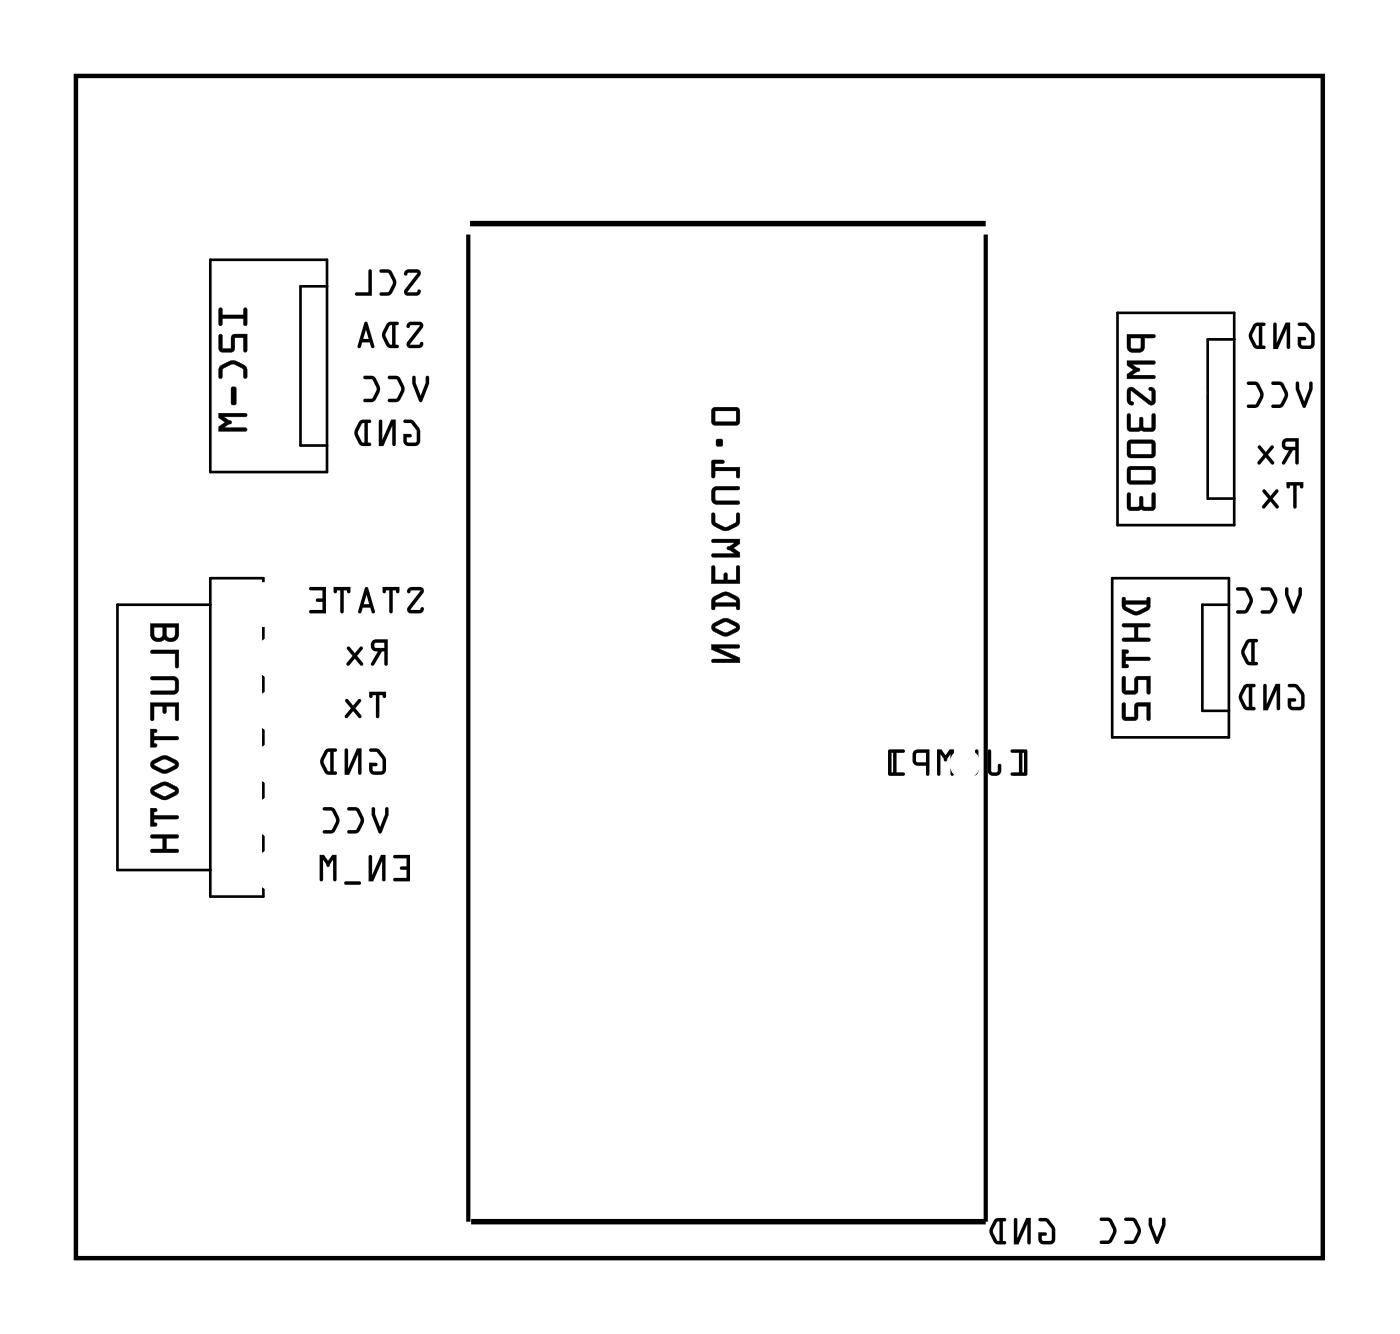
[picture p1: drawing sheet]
<svg xmlns="http://www.w3.org/2000/svg" width="67mm" height="64mm" viewBox="0 0 67 64" stroke-linecap="round" stroke-linejoin="round" font-family="sans-serif">
<path d="M3.6 3.6h59.7v56.6h-59.7z" fill="none" stroke="#000" stroke-width=".2"/>
<g fill="#000">
<path d="M10.5 14.8v.8l.1-.1v-.2h1.1v.2h.1v-.8l-.1 .1v.3h-1.1v-.3zM10.5 16v.7l.1 .1h.6v-.6h.5v.6h.1v-.8h-.7v.7h-.5v-.7zM10.6 17.5l-.1 .2v.4h.1l.1-.4 .5-.3 .4 .3 .1 .4h.1v-.1a.6 .6 0 0 0-.6-.7h-.2zM11.1 18.5v.8l.1 .1 .1-.1v-.7v-.1zM10.5 19.8v.2l.3 .2-.3 .2v.2h1.3l-.1-.1h-1l.3-.2a.1 .1 0 0 0 .1-.1 .1 .1 0 0 0-.1-.1l-.3-.1h1l.1-.2z"/>
<path d="M10.5 14.7v.8a.1 .1 0 0 0 .1 .1 .1 .1 0 0 0 .1-.1l-.1-.2h1.1l-.1 .2a.1 .1 0 0 0 .1 .1 .1 .1 0 0 0 .1-.1v-.7a.1 .1 0 0 0-.1-.1 .1 .1 0 0 0-.1 .1l.1 .3h-1.1v-.3zM10.5 14.8h.1v.3h1.1v-.3l.1-.1v.8h-.1v-.3h-1.1v.3l-.1 .1zM10.5 16v.7l.1 .2 .6-.1v-.6h.5l-.1 .6a.1 .1 0 0 0 .1 .1 .1 .1 0 0 0 .1-.1v-.8h-.7v.7h-.5v-.7zM10.5 16h.1v.7h.5v-.7h.7v.8h-.1v-.6h-.5v.6h-.6l-.1-.1zM10.6 17.5l-.1 .5a.1 .1 0 0 0 .1 .1 .1 .1 0 0 0 .1-.1v-.3l.5-.3 .4 .3v.3a.1 .1 0 0 0 .1 .1 .1 .1 0 0 0 .1-.1v-.4l-.5-.3h-.2zM10.6 17.5l.4-.2a.83 .83 0 0 1 .8 .3v.4l-.1 .1v-.4l-.4-.3h-.3l-.3 .3-.1 .4h-.1v-.4zM11.1 18.5v.8l.1 .1 .1-.1v-.7v-.1zM11.1 18.5l.2 .1v.7l-.1 .1-.1-.1zM10.5 19.8v.2l.3 .2-.3 .2v.3h1.2a.1 .1 0 0 0 .1-.1 .1 .1 0 0 0-.1-.1h-1l.3-.2a.1 .1 0 0 0 .1-.1 .1 .1 0 0 0-.1-.1l-.3-.2 1 .1a.1 .1 0 0 0 .1-.1 .1 .1 0 0 0-.1-.1zM10.5 19.8h1.3v.1h-.1h-1l.4 .3-.4 .3h1l.1 .1h-1.3v-.2l.3-.2-.3-.2z"/>
<path d="M19.4 13v.2l.2-.1h.4l-.6 .8v.1l.1 .2 .5-.1 .1-.1v-.1l-.2 .1h-.4l.6-.8v-.2l-.1-.1zM19.4 13l.6-.1 .1 .1v.2l-.6 .8h.4l.2-.1v.1l-.1 .1-.5 .1-.1-.2v-.1l.6-.8h-.4l-.2 .1zM18.2 12.9v.1l.4 .1 .2 .4-.2 .5h-.4v.1l.1 .1a.58 .58 0 0 0 .7-.7l-.3-.6zM18.2 12.9h.5l.3 .5-.1 .4-.3 .3h-.4v-.1h.4l.2-.5-.2-.4-.4-.1zM17.7 12.9l-.1 1.1h-.6v.1l.8 .1v-1.2zM17.7 12.9l.1 .1v1.2h-.8v-.2h.6z"/>
<path d="M19.4 13v.2l.2-.1h.4l-.6 .8v.1l.1 .2 .5-.1 .1-.1v-.1l-.2 .1h-.4l.6-.8v-.2l-.1-.1zM18.2 12.9v.1l.4 .1 .2 .4-.2 .5h-.4v.1l.1 .1a.58 .58 0 0 0 .7-.7l-.3-.6zM17.7 12.9l-.1 1.1h-.6v.1l.8 .1v-1.2z"/>
<path d="M19.5 15.5v.2l.2-.1h.4l-.6 .8v.1l.1 .2 .5-.1 .2-.1-.1-.1-.2 .1h-.4l.6-.8 .1-.2-.2-.1zM19.5 15.5l.6-.1 .2 .1-.1 .2-.6 .8h.4l.2-.1 .1 .1-.2 .1-.5 .1-.1-.1v-.2l.6-.8h-.4l-.2 .1zM18.5 15.5l-.2 .4v.3l.3 .4 .4 .1 .1-.2h-.2v-.9l.2-.1-.4-.1zM18.5 15.5l.2-.1h.4v.1l-.2 .1v.9h.2l-.1 .2-.4-.1-.3-.4v-.3zM18.7 15.6h.1v.9h-.2l-.1-.5zM18.7 15.6l-.2 .4 .1 .5h.2v-.9zM17.5 15.4l-.4 1.2h.1l.1-.2h.4l.1 .2 .1 .1v-.1l-.3-1.1zM17.5 15.4l.1 .1 .3 1.1v.1l-.1-.1-.1-.2h-.4l-.1 .2h-.1zM17.5 15.8l.2 .4h-.3zM17.5 15.8l-.1 .4h.3z"/>
<path d="M19.5 15.5v.2l.2-.1h.4l-.6 .8v.2l.1 .1 .5-.1 .2-.1-.1-.1-.2 .1h-.4l.6-.8 .1-.2-.2-.1zM18.5 15.5a.75 .75 0 0 0 0 1.1l.5 .1 .1-.1-.2-.1v-.9l.2-.1-.4-.1zM18.7 15.6h.1v.9h-.2l-.1-.5zM17.5 15.4l-.4 1.2h.1l.1-.2h.4l.1 .2 .1 .1v-.1l-.3-1.1zM17.5 15.8l.2 .4h-.3z"/>
<path d="M19.8 18l-.1 .4 .4 .8h.1l.3-.8v-.4h-.1v.3l-.3 .6-.2-.6v-.3zM19.8 18h.1v.3l.2 .6 .3-.6v-.3h.1v.4l-.3 .8h-.1l-.4-.8zM18.6 18v.1l.4 .1 .2 .4-.2 .5h-.4v.1a.58 .58 0 0 0 .8-.6l-.3-.6zM18.6 18h.5l.3 .5-.1 .4-.3 .3h-.4v-.1h.4l.2-.5-.2-.4-.4-.1zM17.4 18v.1l.4 .1 .2 .4-.2 .5h-.4v.1h.1a.58 .58 0 0 0 .7-.6l-.3-.6zM17.4 18h.5l.3 .5-.1 .4-.3 .3h-.4v-.1h.4l.2-.5-.2-.4-.4-.1z"/>
<path d="M19.8 18l-.1 .4 .4 .8h.1l.3-.8v-.4h-.1v.3l-.3 .6-.2-.6v-.3zM18.6 18v.1l.4 .1 .2 .4-.2 .5h-.4v.1v.1a.58 .58 0 0 0 .8-.7l-.3-.6zM17.4 18v.1l.4 .1 .2 .4-.2 .5h-.4v.1l.1 .1a.58 .58 0 0 0 .7-.7l-.3-.6z"/>
<path d="M54 16v.7l.2 .2 .5-.1 .1-.6h.4l.1-.1-.1-.1zM54.1 16.2h.5v.5h-.4zM54 17.3v.2l.3 .2-.3 .2v.2h1.3l-.1-.1h-1l.2-.2a.11 .11 0 0 0 .2-.1 .11 .11 0 0 0-.2-.1l-.2-.2h1l.1-.1zM54 18.6v.6l.1 .2 .2-.1-.2-.1 .1-.5 .9 .7 .2-.1v-.5l-.1-.3-.2 .1 .1 .1v.5l-.8-.6zM54 19.8v.7l.1 .1h.5l.5 .1 .2-.2v-.7l-.2 .1v.6h-.3l-.1-.5h-.1l-.1 .5h-.4v-.7zM54 21.1v.6l.1 .2h1l.2-.1v-.6l-.1-.1zM54.1 21.2h1v.5h-1zM54 22.4v.6l.1 .2h1l.2-.1v-.6l-.1-.2zM54.1 22.5h1v.5h-1zM54 23.6v.7l.1 .1h.5h.5l.2-.1v-.7l-.2 .1v.6l-.3-.1-.1-.4-.1-.1v.1l-.1 .4-.4 .1v-.7z"/>
<path d="M53.9 16l.1 .7 .2 .2 .5-.1 .1-.6h.4a.1 .1 0 0 0 .1-.1 .1 .1 0 0 0-.1-.1zM54 16h1.2l.1 .1-.1 .1h-.4l-.1 .6-.5 .1-.2-.2zM54.1 16.2h.5v.5h-.4zM54.1 16.2l.1 .5h.4v-.5zM53.9 17.3v.2l.4 .2-.4 .2v.2h1.3a.1 .1 0 0 0 .1-.1 .1 .1 0 0 0-.1-.1l-1 .1 .2-.2a.11 .11 0 0 0 .2-.1 .11 .11 0 0 0-.2-.1l-.2-.2 1 .1a.1 .1 0 0 0 .1-.1 .1 .1 0 0 0-.1-.1zM54 17.3h1.3v.1h-.1h-1l.4 .3-.4 .3h1l.1 .1h-1.3v-.2l.3-.2-.3-.2zM54 18.6v.7l.2 .1a.13 .13 0 0 0 .1-.1 .13 .13 0 0 0-.2-.1l.1-.5 .8 .7 .3-.1v-.6l-.2-.2a.13 .13 0 0 0-.1 .2 .13 .13 0 0 0 .1 .1v.4l-.8-.6zM54 18.6h.3l.8 .6 .1-.4-.2-.2h.2l.1 .1v.5a.19 .19 0 0 1-.1 .2 .19 .19 0 0 1-.2-.1l-.8-.6-.1 .5 .2 .1h-.3v-.1zM54 19.8l-.1 .7 .2 .2 .5-.1 .6 .1 .1-.2v-.6a.1 .1 0 0 0-.1-.1 .1 .1 0 0 0-.1 .1v.6l-.3-.1-.1-.4a.1 .1 0 0 0-.1 0 .1 .1 0 0 0-.1 0v.5h-.4v-.7zM54 19.8h.1v.7h.4l.1-.5h.1v.5h.5v-.6l.1-.1v.7l-.2 .2-.5-.1h-.5l-.1-.1zM54 21.1l-.1 .6 .2 .2h1l.2-.1v-.6l-.1-.1zM54 21.1h1.2l.1 .1v.6l-.2 .1h-1l-.1-.2zM54.1 21.2h1v.5h-1zM54.1 21.2v.6h1.1v-.6zM54 22.4l-.1 .6 .2 .2h1l.2-.1v-.6l-.1-.2zM54 22.4l1.2-.1 .1 .2v.6l-.2 .1h-1l-.1-.2zM54.1 22.5h1v.5h-1zM54.1 22.5v.5h1.1v-.5zM54 23.6l-.1 .7 .2 .2 .5-.1h.6l.1-.1v-.6a.1 .1 0 0 0-.1-.1 .1 .1 0 0 0-.1 .1v.6l-.3-.1-.1-.4a.1 .1 0 0 0-.1-.1 .1 .1 0 0 0-.1 .1v.4l-.4 .1v-.7zM54 23.6h.1v.7l.4-.1 .1-.4h.1v.4l.5 .1v-.6l.1-.1v.7l-.2 .1h-.5h-.5l-.1-.1z"/>
<path d="M62.1 18.3l-.1 .3 .4 .9h.1l.3-.9v-.3h-.1v.3l-.3 .6-.2-.6v-.3zM62.1 18.3h.1v.3l.2 .6 .3-.6v-.3h.1v.3l-.3 .9h-.1l-.4-.9zM60.9 18.3v.1h.4l.2 .5-.2 .5h-.4v.1a.58 .58 0 0 0 .8-.6l-.3-.6zM60.9 18.3h.5l.3 .5-.1 .4-.3 .3h-.4v-.1h.4l.2-.5-.2-.5h-.4zM59.7 18.3v.1h.4l.2 .5-.2 .5h-.4v.1h.1a.58 .58 0 0 0 .7-.6l-.3-.6zM59.7 18.3h.5l.3 .5-.1 .4-.3 .3h-.4v-.1h.4l.2-.5-.2-.5h-.4z"/>
<path d="M62.1 18.3l-.1 .3 .4 .9h.1l.3-.9v-.3h-.1v.3l-.3 .6-.2-.6v-.3zM60.9 18.3v.1h.4l.2 .5-.2 .5h-.4v.1a.58 .58 0 0 0 .8-.6l-.3-.6zM59.7 18.3v.1h.4l.2 .5-.2 .5h-.4v.1h.1a.58 .58 0 0 0 .7-.6l-.3-.6z"/>
<path d="M62.2 15.5v.1h.3l.3 .4v.5h-.1h-.4v-.2h.2v-.1l-.4-.1 .1 .5 .6 .1 .1-.2a.87 .87 0 0 0-.3-1l-.1-.1zM62.2 15.5h.4l.3 .4v.6l-.1 .2h-.5l-.2-.1v-.5l.4 .1v.1h-.2v.2h.4h.1l-.1-.6-.2-.3h-.3zM61 15.5v1.2h.2l.4-1v.9l.1 .1 .1-1.3h-.2l-.5 1v-.9zM61 15.5h.1v.9l.5-1h.2l-.1 1.3-.1-.1v-.9l-.4 1h-.2zM60 15.5l-.2 .5v.2l.3 .5h.4l.1-.1-.2-.1v-.9h.2v-.1l-.4-.1zM60 15.5l.2-.1 .4 .1v.1h-.2v.9l.2 .1-.1 .1h-.4l-.3-.5v-.2zM60.2 15.6h.1v.9h-.2l-.2-.4zM60.2 15.6l-.2 .5 .1 .4h.2v-.9z"/>
<path d="M62.2 15.5v.1h.3l.3 .4v.5h-.1h-.4v-.2h.2v-.1l-.4-.1 .1 .5 .6 .1 .1-.2a.77 .77 0 0 0-.7-1.1zM61 15.5v1.2h.2l.4-1v.9l.1 .1 .1-1.3h-.2l-.5 1v-.9zM60 15.5a.75 .75 0 0 0 0 1.1l.5 .1 .1-.1-.2-.1v-.9h.2v-.1l-.4-.1zM60.2 15.6h.1v.9h-.2l-.1-.4z"/>
<path d="M3.6 3.6v56.6h59.7v-56.6zM3.6 3.6h59.7v56.6h-59.7z"/>
<path d="M7.2 29.8v.6a.39 .39 0 0 0 .3 .3 .39 .39 0 0 0 .4-.1l.3 .1a.36 .36 0 0 0 .4-.3v-.6zM8 30h.4v.4a.21 .21 0 0 1-.2 .1 .21 .21 0 0 1-.2-.1zM7.4 30h.4v.4a.21 .21 0 0 1-.2 .1 .21 .21 0 0 1-.2-.1zM7.2 31.1l.1 .2h1.1v.6h.2v-.8zM7.2 32.4l.1 .1h1l.1 .1-.1 .5h-1l-.1 .1h.1h1l.2-.1v-.6l-.1-.1zM7.2 33.6l.1 .9 .1-.1v-.6h.4v.3l.1 .1 .1-.1v-.3h.4v.6h.2v-.8zM7.2 34.9v.9l.3-.1v-.1h-.1v-.2h1.2l-.1-.2h-1.1v-.1l.1-.1zM7.3 36.4l-.1 .2 .1 .2 .5 .2 .6-.2a.23 .23 0 0 0 0-.4l-.5-.2zM7.4 36.6l.5-.3 .5 .3-.5 .3zM7.3 37.7l-.1 .2 .1 .1 .5 .3 .6-.2a.23 .23 0 0 0 0-.4l-.5-.3zM7.4 37.8l.5-.2 .5 .3-.5 .2zM7.2 38.7v.9l.3-.1v-.1h-.1v-.2h1.2l-.1-.2h-1.1v-.1l.1-.1v-.1zM7.2 40l.1 .1h.5v.5h-.5v.2h1.3l-.1-.2h-.5v-.5h.5v-.1z"/>
<path d="M7.2 29.8v.6a.4 .4 0 0 0 .3 .3 .4 .4 0 0 0 .4-.1l.3 .1a.37 .37 0 0 0 .4-.3v-.6zM7.2 29.8h1.4v.6a.39 .39 0 0 1-.3 .3 .39 .39 0 0 1-.4-.1 .39 .39 0 0 1-.4 .1 .39 .39 0 0 1-.3-.3zM8 30h.4v.4a.2 .2 0 0 1-.2 .1 .2 .2 0 0 1-.2-.1zM8 30v.4a.22 .22 0 0 0 .2 .2 .22 .22 0 0 0 .2-.2v-.4zM7.4 30h.4v.4a.2 .2 0 0 1-.2 .1 .2 .2 0 0 1-.2-.1zM7.4 30v.4a.22 .22 0 0 0 .2 .2 .22 .22 0 0 0 .2-.2v-.4zM7.2 31.1l.1 .2h1.1v.6a.1 .1 0 0 0 .1 .1 .1 .1 0 0 0 .1-.1v-.8zM7.2 31.1h1.4l-.1 .8h-.1v-.6h-1.1zM7.2 32.4v.2h1.1h.1l-.1 .5h-1a.1 .1 0 0 0-.1 .1 .1 .1 0 0 0 .1 .1l1.1-.1 .1-.1 .1-.5-.1-.2h-.2zM7.2 32.4h1.2l.1 .1v.6l-.2 .1h-1l-.1-.1h.1h1l.1-.5-.1-.1h-1zM7.2 33.6v.8a.1 .1 0 0 0 .1 .1 .1 .1 0 0 0 .1-.1v-.6h.4v.3a.1 .1 0 0 0 .1 .1 .1 .1 0 0 0 .1-.1v-.3h.4v.6a.1 .1 0 0 0 .1 .1 .1 .1 0 0 0 .1-.1v-.8zM7.2 33.6h1.4l-.1 .8h-.1v-.6h-.4v.3h-.1h-.1v-.3h-.4v.6l-.1 .1zM7.2 34.9v.9h.2a.11 .11 0 0 0 .1-.2 .1 .1 0 0 0-.1 0v-.2h1.1a.1 .1 0 0 0 .1-.1 .1 .1 0 0 0-.1-.1h-1.1v-.1a.11 .11 0 0 0 .1-.1 .11 .11 0 0 0 0-.1zM7.2 34.9l.3 .1-.1 .1v.2h1.1v.1h-1.1v.2l.1 .1-.3 .1zM7.3 36.4l-.1 .2 .1 .2 .5 .2 .6-.2a.24 .24 0 0 0 0-.4l-.5-.2zM7.3 36.4l.6-.2 .5 .2a.24 .24 0 0 1 0 .4l-.5 .2-.6-.2a.23 .23 0 0 1 0-.4zM7.4 36.6l.5-.3 .5 .3-.5 .2zM7.4 36.6l.5 .3 .5-.3-.5-.3zM7.3 37.7l-.1 .2 .1 .1 .5 .3 .6-.2a.25 .25 0 0 0 0-.5l-.5-.2zM7.3 37.7l.6-.3 .5 .3a.24 .24 0 0 1 0 .4l-.5 .2-.6-.2a.23 .23 0 0 1 0-.4zM7.4 37.8l.5-.2 .5 .3-.5 .2zM7.4 37.8l.5 .3 .5-.2-.5-.3zM7.2 38.7v.9h.2a.11 .11 0 0 0 .1-.2 .1 .1 0 0 0-.1 0v-.2h1.1a.1 .1 0 0 0 .1-.1 .1 .1 0 0 0-.1-.1h-1.1v-.1a.11 .11 0 0 0 .1-.1 .11 .11 0 0 0 0-.1zM7.2 38.7h.3l-.1 .2v.1h1.1v.1l-1.1 .1v.2l.1 .1-.3 .1zM7.2 40v.1h.6v.5h-.5a.1 .1 0 0 0-.1 .1 .1 .1 0 0 0 .1 .1h1.2a.1 .1 0 0 0 .1-.1 .1 .1 0 0 0-.1-.1h-.5v-.5h.5a.1 .1 0 0 0 .1-.1 .1 .1 0 0 0-.1-.1zM7.2 40h1.3v.1h-.5v.5l.5 .1v.1h-1.2v-.1l.5-.1v-.5h-.5z"/>
<path d="M17.7 35.8v.2h.4l.2 .4v.4l-.1 .1h-.4v-.2h.2l.1-.2h-.4v.5l.6 .1 .2-.3a.87 .87 0 0 0-.3-.9l-.2-.1zM17.7 35.8h.4l.4 .5v.5l-.2 .3h-.5l-.1-.2v-.4l.4 .1-.1 .1h-.2l.1 .2h.3l.1-.1v-.5l-.3-.3h-.3zM16.5 35.8v1.3h.2l.4-1v.9l.2 .1v-1.3h-.2l-.4 1v-.9zM16.5 35.8l.2 .1v.9l.4-1h.2v1.3l-.2-.1v-.9l-.4 1h-.2zM15.6 35.9l-.3 .5 .1 .2 .2 .4 .5 .1v-.2h-.1v-.9h.1v-.1l-.3-.1zM15.6 35.9l.2-.1 .3 .1v.1h-.1v.9h.1v.2l-.5-.1-.2-.4-.1-.2zM15.7 36h.1v.9h-.1l-.2-.4zM15.7 36l-.2 .5 .2 .4h.1v-.9z"/>
<path d="M17.7 35.8v.2h.4l.2 .4v.4l-.1 .1h-.4v-.2h.2l.1-.2h-.4v.5l.6 .1 .2-.3a.77 .77 0 0 0-.7-1zM16.5 35.8v1.3h.2l.4-1v.9l.2 .1v-1.3h-.2l-.4 1v-.9zM15.6 35.9a.75 .75 0 0 0 0 1.1l.5 .1v-.1l-.1-.1v-.9h.1v-.1l-.3-.1zM15.7 36h.1v.9h-.1l-.2-.4z"/>
<path d="M17.7 33.1v.3l.1-.1h.2v1l.1 .1 .1-1.1h.1l.1 .1 .1-.3zM17.7 33.1h.8l-.1 .3-.1-.1h-.1l-.1 1.1-.1-.1v-1h-.2l-.1 .1zM16.5 33.5v.1l.3 .3-.3 .3v.2l.1-.1 .3-.3 .3 .3 .1 .1v-.2l-.3-.3 .3-.3v-.1h-.2l-.2 .3-.2-.3zM16.5 33.5h.2l.2 .3 .2-.3h.2v.1l-.3 .3 .3 .3v.2l-.1-.1-.3-.3-.3 .3-.1 .1v-.2l.3-.3-.3-.3z"/>
<path d="M17.7 33.1v.3l.1-.1h.2v1l.1 .1 .1-1.1h.1l.1 .1 .1-.3zM16.5 33.5v.1l.3 .3-.3 .3v.2l.1-.1 .3-.3 .3 .3 .1 .1v-.2l-.3-.3 .3-.3v-.1h-.2l-.2 .3-.2-.3z"/>
<path d="M17.8 30.7a.3 .3 0 0 0 0 .3 .3 .3 0 0 0 .3 .2l-.3 .6h.1l.4-.6h.1v.6l.1 .1 .1-1.3zM17.8 30.7l.8-.1-.1 1.3-.1-.1v-.6h-.1l-.4 .7-.1-.1 .3-.6a.3 .3 0 0 1-.3-.2 .3 .3 0 0 1 0-.3zM17.9 30.8h.5v.2h-.4zM17.9 30.8l.1 .2h.4v-.2zM16.6 31v.1l.3 .3-.3 .3v.1h.1l.3-.3 .2 .3h.2v-.1l-.3-.3 .3-.3v-.1h-.2l-.2 .3-.3-.3zM16.6 31h.1l.3 .3 .2-.3h.2v.1l-.3 .3 .3 .3v.1h-.2l-.2-.3-.3 .3h-.1v-.1l.3-.3-.3-.3z"/>
<path d="M17.8 30.7a.3 .3 0 0 0 0 .3 .3 .3 0 0 0 .3 .2l-.3 .6 .1 .1 .4-.7h.1v.6l.1 .1 .1-1.3zM17.9 30.8h.5v.2h-.4zM16.6 31v.1l.3 .3-.3 .3v.1h.1l.3-.3 .2 .3h.2v-.1l-.3-.3 .3-.3v-.1h-.2l-.2 .3-.3-.3z"/>
<path d="M17.8 38.7v.3l.3 .8 .1 .1 .4-.9v-.3h-.2v.3l-.2 .6-.2-.6v-.3zM17.8 38.7h.2v.3l.2 .6 .2-.6v-.3h.2v.3l-.4 .9-.1-.1-.3-.8zM16.6 38.7l.1 .1h.3l.3 .5-.3 .4h-.3l-.1 .1 .1 .1a.58 .58 0 0 0 .7-.6l-.3-.6zM16.6 38.7h.5l.3 .5-.1 .4-.2 .3-.5-.1 .1-.1h.3l.3-.4-.3-.5h-.3zM15.5 38.7v.1h.4l.2 .5-.2 .4h-.4v.1v.1a.58 .58 0 0 0 .8-.6l-.3-.6zM15.5 38.7h.5l.2 .5v.4l-.3 .3-.4-.1v-.1h.4l.2-.4-.2-.5h-.4z"/>
<path d="M17.8 38.7v.3l.3 .8 .1 .1 .4-.9v-.3h-.2v.3l-.2 .6-.2-.6v-.3zM16.6 38.7l.1 .1h.3l.3 .5-.3 .4h-.3l-.1 .1 .1 .1a.58 .58 0 0 0 .7-.6l-.3-.6zM15.5 38.7v.1h.4l.2 .5-.2 .4h-.4v.1v.1a.58 .58 0 0 0 .8-.6l-.3-.6z"/>
<path d="M19.3 20.1l.1 .1 .3 .1 .3 .4v.4l-.1 .1-.4-.1v-.2h.2v-.1h-.4l.1 .5h.6l.1-.2a.87 .87 0 0 0-.3-.9l-.2-.1zM19.3 20.1h.4l.4 .5v.5l-.1 .2h-.5l-.2-.1v-.4h.4v.1h-.2v.3h.4l.1-.1-.1-.5-.2-.3-.4-.1zM18.2 20.1l-.1 1.2h.3l.4-.9v.9h.1v-1.2h-.2l-.4 1v-.9zM18.2 20.1l.1 .1v.9l.4-1h.2v1.2h-.1v-.9l-.4 1h-.3zM17.2 20.2l-.2 .4v.3l.3 .4h.4v-.1h-.1v-1h.1l.1-.1h-.4zM17.2 20.2l.2-.1h.4l-.1 .1h-.1v1h.1v.1h-.4l-.3-.4v-.3zM17.3 20.3l.1-.1v1l-.1-.1-.2-.4zM17.3 20.3l-.2 .4 .2 .4 .1 .1v-1z"/>
<path d="M19.3 20.1l.1 .1 .3 .1 .3 .4v.4l-.1 .1-.4-.1v-.2h.2v-.1h-.4l.1 .5h.6l.1-.2a.77 .77 0 0 0-.7-1zM18.2 20.1l-.1 1.2h.3l.4-.9v.9h.1v-1.2h-.2l-.4 1v-.9zM17.2 20.2a.75 .75 0 0 0 0 1.1h.5h.1l-.2-.1v-1h.1l.1-.1h-.4zM17.3 20.3l.1-.1v1l-.1-.1-.2-.4z"/>
<path d="M19.6 28.2l-.1 .2 .2-.1h.4l-.6 .8v.1l.2 .2 .5-.1 .1-.1-.1-.1-.1 .1h-.4l.6-.8v-.2l-.2-.1zM19.6 28.2l.5-.1 .2 .1v.2l-.6 .8h.4l.1-.1 .1 .1-.1 .1-.5 .1-.2-.2v-.1l.6-.8h-.4l-.2 .1zM18.3 28.1l.1 .3 .1-.1h.1v1l.2 .1v-1.1h.2l.1 .1v-.3zM18.3 28.1h.8v.3l-.1-.1h-.2v1.1l-.2-.1v-1h-.1l-.1 .1zM17.5 28.1l-.4 1.2h.2l.1-.2h.3l.1 .2 .1 .1 .1-.1-.4-1.1zM17.5 28.1l.1 .1 .4 1.1-.1 .1-.1-.1-.1-.2h-.3l-.1 .2h-.2zM17.5 28.5l.2 .4h-.3zM17.5 28.5l-.1 .4h.3zM16 28.1v.3l.1-.1h.2v1l.1 .1 .1-1.1h.1l.1 .1 .1-.3zM16 28.1h.8l-.1 .3-.1-.1h-.1l-.1 1.1-.1-.1v-1h-.2l-.1 .1zM14.8 28.1v.2h.6v.3l-.2 .1h-.1l.1 .1h.2v.4h-.5l-.1 .1 .8 .1v-1.3zM14.8 28.1h.8v1.3l-.8-.1 .1-.1h.5v-.4h-.2l-.1-.1 .1-.1h.2v-.3h-.6z"/>
<path d="M19.6 28.2l-.1 .2 .2-.1h.4l-.6 .8v.1l.2 .2 .5-.1 .1-.1-.1-.1-.1 .1h-.4l.6-.8v-.2l-.2-.1zM18.3 28.1l.1 .3 .1-.1h.1v1l.2 .1v-1.1h.2l.1 .1v-.3zM17.5 28.1l-.4 1.2h.2l.1-.2h.3l.1 .2 .1 .1 .1-.1-.4-1.1zM17.5 28.5l.2 .4h-.3zM16 28.1v.3l.1-.1h.2v1l.1 .1 .1-1.1h.1l.1 .1 .1-.3zM14.8 28.1v.2h.6v.3l-.2 .1h-.1l.1 .1h.2v.4h-.5l-.1 .1 .8 .1v-1.3z"/>
<path d="M34.1 30.9v.2l1 .4h-1v.1v.1h1.3v-.2l-1-.5h.9l.1-.1zM34.1 29.9v.1v.2l.5 .2 .7-.2a.23 .23 0 0 0 0-.4l-.6-.2zM34.2 30l.5-.2 .5 .2-.5 .3zM34.1 28.6v.5v.1l.1-.2h1l.1 .2h.1v-.6a.8 .8 0 0 0-1.2-.1zM34.2 28.7l.5-.2 .5 .2v.1h-1zM34.1 27.1v.8h1.3v-.8l-.2 .1v.6h-.4v-.3l-.1-.1v.1v.3h-.5v-.7zM34.1 25.8v.2h1.1l-.3 .2a.1 .1 0 0 0-.1 0 .1 .1 0 0 0 .1 .1l.3 .2h-1.1v.1l1.3 .1v-.2l-.3-.3 .3-.2v-.2zM34.1 24.6a.6 .6 0 0 0 .6 .8h.2l.4-.2 .1-.6h-.1l-.1 .4-.5 .2-.5-.2v-.4zM34.1 23.4v.5l.1 .2h1.2l-.1-.1h-1l-.1-.1 .1-.4h1l.1-.1v-.1h-1.1zM34.1 22v.9l.1-.1v-.3h1l.1 .3h.1v-.4h-1.2v-.2h.4l.1-.1zM34.3 21v.3h.3v-.3zM34.1 19.5v.7l.1 .1 1 .1 .2-.1v-.6l-.1-.2zM34.2 19.7h1v.5h-1z"/>
<path d="M34.1 30.8v.3l1 .4h-1a.1 .1 0 0 0 0 .1 .1 .1 0 0 0 0 .1h1.3v-.2l-1-.5h.9a.1 .1 0 0 0 .1-.1 .1 .1 0 0 0-.1-.1zM34.1 30.9h1.3v.1h-.1h-.9l1 .5v.2h-1.3v-.1l1-.1-1-.4zM34.1 29.8v.2v.2l.5 .3h.2l.5-.3a.24 .24 0 0 0 0-.4l-.6-.2zM34.1 29.9l.6-.3 .6 .2a.24 .24 0 0 1 0 .4l-.6 .3-.5-.3a.23 .23 0 0 1-.1-.3zM34.3 30l.4-.2 .5 .2-.5 .3-.4-.2zM34.2 30l.1 .1 .4 .2 .6-.3-.6-.2zM34.1 28.6v.5a.1 .1 0 0 0 0 .1 .1 .1 0 0 0 .1-.1v-.1h1v.1a.1 .1 0 0 0 .1 .1 .1 .1 0 0 0 .1-.1v-.5l-.5-.2-.3-.1zM34.2 28.6l.4-.2h.3l.5 .2v.5l-.1 .1v-.2h-1.1v.1l-.1 .1v-.4zM34.3 28.7l.4-.2 .5 .2v.1h-1zM34.2 28.7v.2h1.1l-.1-.2-.4-.2zM34.1 27.1v.8h1.3v-.7a.1 .1 0 0 0-.1-.1 .1 .1 0 0 0-.1 .1v.6h-.4v-.3a.1 .1 0 0 0-.1-.1 .1 .1 0 0 0-.1 .1l.1 .3h-.5v-.7zM34.1 27.1h.1v.7h.5v-.3v-.1l.1 .1v.3h.5v-.6l.1-.1v.8h-1.3zM34.1 25.8v.1v.1h1.1l-.3 .1a.1 .1 0 0 0-.1 .1 .1 .1 0 0 0 .1 .1l.3 .2h-1.1a.1 .1 0 0 0 0 .1 .1 .1 0 0 0 0 .1h1.3v-.3l-.3-.2 .3-.2v-.2zM34.1 25.8h1.3v.2l-.3 .2 .3 .3v.2h-1.3v-.1v-.1h1.1l-.4-.3 .4-.2h-1.1zM34.1 24.6v.5l.6 .3 .6-.2 .1-.6a.1 .1 0 0 0-.1-.1 .1 .1 0 0 0-.1 .1v.4l-.5 .2-.4-.2-.1-.4zM34.1 24.6h.1v.4l.5 .2 .5-.2 .1-.4h.1v.5l-.5 .3a.83 .83 0 0 1-.8-.4zM34.1 23.4v.5l.1 .2 1.1 .1a.1 .1 0 0 0 .1-.1 .1 .1 0 0 0-.1-.1h-1l-.1-.1 .1-.4h1a.1 .1 0 0 0 .1-.1 .1 .1 0 0 0-.1-.1h-1zM34.1 23.4l.2-.1h1.1v.1h-.1l-1 .1-.1 .4 .1 .1h1l.1 .1h-1.2l-.1-.2zM34.1 22v.8a.1 .1 0 0 0 0 .1 .1 .1 0 0 0 .1-.1v-.3h1v.3a.1 .1 0 0 0 .1 .1 .1 .1 0 0 0 .1-.1v-.4h-1.2v-.2h.4a.1 .1 0 0 0 .1-.1 .1 .1 0 0 0-.1-.1zM34.1 22l.6 .1-.1 .1h-.4v.2h1.2v.4h-.1v-.3h-1.1v.3l-.1 .1zM34.3 21v.3h.3v-.3zM34.3 21h.3v.3h-.3zM34.1 19.5v.7l.1 .2h1l.2-.1v-.6l-.1-.2zM34.1 19.6l1.2-.1 .1 .2v.5l-.2 .2-1-.1-.1-.1zM34.2 19.7h1v.5h-1zM34.2 19.7v.5h1.1v-.5z"/>
<path d="M48.4 35.9v.1h.4v1h-.4v.1h.7l.1-1.2zM48.4 35.9h.8l-.1 1.2h-.7v-.1h.4v-1h-.4zM48.9 36h.1v1h-.1zM48.9 36v1h.1v-1zM47.3 35.9v1a.33 .33 0 0 0 .3 .2 .33 .33 0 0 0 .3-.2v-.3l-.2 .3h-.2v-.9zM47.3 35.9l.2 .1v.9h.2l.2-.3v.3a.33 .33 0 0 1-.3 .2 .33 .33 0 0 1-.3-.2zM46.1 35.9v1.1l.1 .1h.5l.1-.2v-1h-.1v.1v.9l-.4 .1-.1-.1v-1zM46.1 35.9h.1v1l.1 .1 .4-.1v-.9l.1-.1v1l-.1 .2h-.5l-.1-.1zM44.9 35.9v1.2h.1v-1l.3 .3 .2-.3v1h.1l.1-1.2h-.2l-.2 .3-.2-.3zM44.9 35.9h.2l.2 .3 .2-.3h.2l-.1 1.2h-.1v-1l-.2 .3-.3-.3v1h-.1zM43.8 35.9l-.1 .6 .1 .1 .5 .1v.4h.1l.1-1.2zM43.8 35.9h.7l-.1 1.2h-.1v-.4l-.5-.1-.1-.1zM43.9 36.1l.4-.1v.5h-.4zM43.9 36.1v.4h.4v-.5zM42.5 35.9v1.2h.8v-.1h-.4v-1h.4v-.1zM42.5 35.9h.8v.1h-.4v1h.4v.1h-.8zM42.7 36h.1v1h-.1zM42.7 36v1h.1v-1z"/>
<path d="M48.4 35.9v.1h.4v1h-.4v.1h.7l.1-1.2zM48.9 36h.1v1h-.1zM47.3 35.9v1a.33 .33 0 0 0 .3 .2 .33 .33 0 0 0 .3-.2v-.3l-.2 .3h-.2v-.9zM46.1 35.9v1.1l.1 .1h.5l.1-.2v-1h-.1v.1v.9l-.4 .1-.1-.1v-1zM44.9 35.9v1.2h.1v-1l.3 .3 .2-.3v1h.1l.1-1.2h-.2l-.2 .3-.2-.3zM43.8 35.9l-.1 .6 .1 .1 .5 .1v.4h.1l.1-1.2zM43.9 36.1l.4-.1v.5h-.4zM42.5 35.9v1.2h.8v-.1h-.4v-1h.4v-.1zM42.7 36h.1v1h-.1z"/>
<path d="M53.7 28.6l.1 .5a.8 .8 0 0 0 1.1 .1l.2-.1-.1-.5h-.1v.2h-1v-.2zM53.9 28.9h1v.1l-.5 .3-.5-.2zM53.7 29.9l.1 .1h.5v.5h-.5v.2h1.3l-.1-.2h-.5v-.5h.5v-.2zM53.7 31.1v.9l.3-.1v-.1h-.1v-.2h1.2l-.1-.2h-1.1v-.1h.1v-.1zM53.7 32.4v.7l.1 .1h.6l.1-.7h.4v.7h.2v-.8h-.7l-.1 .7h-.4v-.7zM53.7 33.7v.6l.1 .2 .6-.1 .1-.6h.4v.6h.2v-.8l-.7 .1-.1 .6h-.4v-.6z"/>
<path d="M53.7 28.6v.5l.7 .4 .6-.3 .1-.5a.1 .1 0 0 0-.1-.1 .1 .1 0 0 0-.1 .1v.1h-1v-.2zM53.7 28.6h.2v.2h1v-.2h.1l.1 .5-.5 .3h-.4l-.4-.3zM53.9 28.9h1l-.1 .2-.4 .2-.5-.2zM53.9 28.9v.2l.5 .2 .5-.3v-.1zM53.7 29.9l.1 .1h.5v.5h-.5a.1 .1 0 0 0-.1 .1 .1 .1 0 0 0 .1 .1h1.2a.1 .1 0 0 0 .1-.1 .1 .1 0 0 0-.1-.1h-.5v-.5h.5a.1 .1 0 0 0 .1-.1 .1 .1 0 0 0-.1-.1zM53.7 29.9h1.3v.1h-.5v.5h.5l.1 .2h-1.3v-.2h.5v-.5h-.5zM53.7 31.1v.9h.3a.1 .1 0 0 0 0-.2 .1 .1 0 0 0-.1 0v-.2h1.1a.1 .1 0 0 0 .1-.1 .1 .1 0 0 0-.1-.1h-1.1v-.1a.11 .11 0 0 0 .1-.1 .11 .11 0 0 0 0-.1zM53.7 31.1l.3 .1-.1 .1v.2h1.1l.1 .1h-1.2v.2l.1 .1-.3 .1zM53.7 32.4v.7l.1 .1h.6l.1-.7h.4v.6a.1 .1 0 0 0 .1 .1 .1 .1 0 0 0 .1-.1v-.7h-.7l-.1 .7h-.4v-.7zM53.7 32.4h.2v.7h.4l.1-.7h.7v.8h-.2v-.7h-.4l-.1 .7h-.6l-.1-.1zM53.7 33.6v.7l.1 .2h.6l.1-.7h.4v.6a.1 .1 0 0 0 .1 .1 .1 .1 0 0 0 .1-.1v-.8l-.7 .1-.1 .6h-.4v-.6zM53.7 33.7h.2v.6h.4l.1-.6 .7-.1v.8h-.2v-.6h-.4l-.1 .6-.6 .1-.1-.2z"/>
<path d="M59.7 30.7l-.3 .4 .1 .3 .2 .4h.5v-.1h-.1v-1h.1v-.1h-.4zM59.7 30.7l.1-.1h.4v.1h-.1v1h.1v.1h-.5l-.2-.4-.1-.3zM59.8 30.8l.1-.1v1l-.1-.1-.2-.4zM59.8 30.8l-.2 .4 .2 .4 .1 .1v-1z"/>
<path d="M59.7 30.7a.75 .75 0 0 0 0 1.1h.4h.1l-.1-.1v-1h.1v-.1h-.4zM59.8 30.8l.1-.1v1l-.1-.1-.2-.4z"/>
<path d="M61.4 21a.3 .3 0 0 0 0 .4 .3 .3 0 0 0 .3 .1l-.3 .7h.1l.4-.7h.1v.7h.1l.1-1.2zM61.4 21h.8l-.1 1.2h-.1v-.6h-.1l-.4 .6h-.1l.3-.6a.3 .3 0 0 1-.3-.2 .3 .3 0 0 1 0-.4zM61.6 21.2l.4-.1v.3h-.4zM61.6 21.2v.2h.4v-.3zM60.2 21.3v.2l.3 .3-.3 .3v.1h.1l.3-.3 .3 .3h.1v-.1l-.3-.3 .3-.3v-.2h-.2l-.2 .3-.2-.3zM60.2 21.3h.2l.2 .3 .2-.3h.2v.2l-.3 .3 .3 .3v.1h-.1l-.3-.3-.3 .3h-.1v-.1l.3-.3-.3-.3z"/>
<path d="M61.4 21a.3 .3 0 0 0 0 .4 .3 .3 0 0 0 .3 .2l-.3 .6h.1l.4-.6h.1v.6h.1l.1-1.2zM61.6 21.2l.4-.1v.3h-.4zM60.2 21.3v.2l.3 .3-.3 .3v.1h.1l.3-.3 .3 .3h.1v-.1l-.3-.3 .3-.3v-.2h-.2l-.2 .3-.2-.3z"/>
<path d="M61.5 28.1v.4l.4 .8 .1 .1 .3-.9v-.3h-.1v.3l-.3 .6-.2-.6v-.3zM61.5 28.1l.2 .1v.3l.2 .6 .3-.6v-.3h.1v.3l-.3 .9-.1-.1-.4-.8zM60.4 28.1v.2h.4l.2 .4-.2 .5h-.4v.1v.1a.58 .58 0 0 0 .8-.7l-.3-.6zM60.4 28.1h.5l.3 .6-.1 .3-.3 .4-.4-.1v-.1h.4l.2-.5-.2-.4h-.4zM59.2 28.1v.2h.4l.2 .4-.2 .5h-.4v.1l.1 .1a.58 .58 0 0 0 .7-.7l-.3-.6zM59.2 28.1h.5l.3 .6-.1 .3-.3 .4-.4-.1v-.1h.4l.2-.5-.2-.4h-.4z"/>
<path d="M61.5 28.1v.4l.4 .8 .1 .1 .3-.9v-.3h-.1v.3l-.3 .6-.2-.6v-.3zM60.4 28.1v.2h.4l.2 .4-.2 .5h-.4v.1v.1a.58 .58 0 0 0 .8-.7l-.3-.6zM59.2 28.1v.2h.4l.2 .4-.2 .5h-.4v.1l.1 .1a.58 .58 0 0 0 .7-.7l-.3-.6z"/>
<path d="M61.6 23.1v.3l.2-.2h.1v1.1h.1l.1-1.1h.1l.1 .2 .1-.3zM61.6 23.1h.8v.3l-.2-.2h-.1l-.1 1.1h-.1v-1.1h-.1l-.2 .2zM60.5 23.4v.2l.2 .3-.3 .3v.1h.2l.2-.3 .3 .3h.1v-.1l-.3-.3 .3-.3v-.2l-.1 .1-.3 .2-.2-.2zM60.5 23.4l.1 .1 .2 .2 .3-.2 .1-.1v.2l-.3 .3 .3 .3v.1h-.1l-.3-.3-.2 .3h-.2v-.1l.3-.3-.2-.3z"/>
<path d="M61.6 23.1v.3l.2-.2h.1v1.1h.1l.1-1.1h.1l.2 .2v-.3zM60.5 23.4v.2l.2 .3-.3 .3v.1h.2l.2-.3 .3 .3h.1v-.1l-.3-.3 .3-.3v-.2l-.1 .1-.3 .2-.2-.2z"/>
<path d="M61.7 32.8v.1h.3l.3 .4v.5h-.1h-.4v-.2h.2v-.2h-.3v.5l.6 .1 .2-.2a.87 .87 0 0 0-.3-1l-.2-.1zM61.7 32.8h.4l.3 .4 .1 .6-.2 .2h-.5l-.1-.2v-.4l.4 .1-.1 .1h-.2l.1 .2h.3h.1v-.6l-.3-.3h-.3zM60.5 32.8v1.2h.2l.4-1v.9l.1 .1 .1-1.3h-.2l-.5 1v-.9zM60.5 32.8h.1v.9l.5-1h.2l-.1 1.3-.1-.1v-.9l-.4 1h-.2zM59.6 32.8l-.3 .5v.2l.3 .5h.5v-.1l-.1-.1v-.9h.1v-.1l-.4-.1zM59.5 32.8l.2-.1 .4 .1v.1h-.1v.9l.1 .1v.1h-.5l-.3-.5v-.2zM59.7 32.9h.1v.9h-.1l-.2-.4zM59.7 32.9l-.2 .5 .2 .4h.1v-.9z"/>
<path d="M61.7 32.8v.1h.3l.3 .4v.5h-.1h-.4v-.2h.2v-.2h-.3v.5l.6 .1 .2-.2a.77 .77 0 0 0-.8-1.1zM60.5 32.8v1.2h.2l.4-1v.9l.1 .1 .1-1.3h-.2l-.5 1v-.9zM59.5 32.8a.75 .75 0 0 0 0 1.1l.5 .1 .1-.1-.1-.1v-.9h.1v-.1l-.4-.1zM59.7 32.9h.1v.9h-.1l-.2-.4z"/>
<path d="M18.8 40.9l.1 .2h.6v.4h-.3l-.1 .1h.1h.3v.4h-.6l-.1 .1 .8 .1v-1.3zM18.8 40.9h.8v1.3l-.8-.1 .1-.1h.6v-.4h-.3h-.1l.1-.1h.3v-.4h-.6zM17.7 40.9l-.1 1.3h.3l.4-1v.9l.1 .1 .1-1.3h-.3l-.4 1v-.9zM17.7 40.9l.1 .1v.9l.4-1h.3l-.1 1.3-.1-.1v-.9l-.4 1h-.3zM16.5 42.2l.1 .1h.6h.1l-.1-.1zM16.5 42.2h.7l.1 .1-.1 .1h-.6zM15.3 40.9v1.2l.1 .1 .1-.1v-1l.2 .4 .2-.4v1l.2 .1v-1.3h-.2l-.2 .3-.2-.3zM15.3 40.9h.2l.2 .3 .2-.3h.2v1.3l-.2-.1v-1l-.2 .4-.2-.4v1l-.1 .1-.1-.1z"/>
<path d="M18.8 40.9l.1 .2h.6v.4h-.3l-.1 .1h.1h.3v.4h-.6l-.1 .1 .8 .1v-1.3zM17.7 40.9l-.1 1.3h.3l.4-1v.9l.1 .1 .1-1.3h-.3l-.4 1v-.9zM16.5 42.2l.1 .1h.6h.1l-.1-.1zM15.3 40.9v1.2l.1 .1 .1-.1v-1l.2 .4 .2-.4v1l.2 .1v-1.3h-.2l-.2 .3-.2-.3z"/>
<path d="M49.7 58.3l.1 .2h.3l.3 .4v.4l-.1 .1-.4-.1v-.2h.2v-.1h-.4l.1 .5h.6l.1-.2a.87 .87 0 0 0-.3-.9l-.2-.1zM49.7 58.3h.4l.4 .5v.5l-.1 .2h-.5l-.2-.1v-.4h.4v.1h-.2v.3h.4l.1-.1-.1-.5-.2-.3-.4-.1zM48.6 58.3l-.1 1.3h.3l.4-1v.9l.1 .1v-1.3h-.2l-.4 1v-.9zM48.6 58.3l.1 .1v.9l.4-1h.2v1.3l-.1-.1v-.9l-.4 1h-.3zM47.6 58.4l-.2 .4v.3l.3 .4 .4 .1 .1-.2h-.2v-.9l.2-.1v-.1h-.4zM47.6 58.4l.2-.1h.4v.1l-.2 .1v.9h.2l-.1 .2-.4-.1-.3-.4v-.3zM47.7 58.5h.2v.9h-.2l-.2-.5zM47.8 58.5l-.3 .4 .2 .5h.2v-.9z"/>
<path d="M49.7 58.3l.1 .2h.3l.3 .4v.4l-.1 .1-.4-.1v-.2h.2v-.1h-.4l.1 .5h.6l.1-.2a.77 .77 0 0 0-.7-1zM48.6 58.3l-.1 1.3h.3l.4-1v.9l.1 .1v-1.3h-.2l-.4 1v-.9zM47.6 58.4a.75 .75 0 0 0 0 1.1l.5 .1 .1-.1-.2-.1v-.9l.2-.1v-.1h-.4zM47.8 58.5h.1v.9h-.2l-.2-.5z"/>
<path d="M55 58.3v.4l.3 .8h.1l.4-.8v-.4h-.2v.3l-.2 .6-.2-.6v-.3zM55 58.3h.2v.3l.2 .6 .2-.6v-.3h.2v.4l-.4 .8h-.1l-.3-.8zM53.8 58.3l.1 .1 .3 .1 .3 .4-.3 .5h-.3l-.1 .1h.1a.58 .58 0 0 0 .7-.6l-.3-.6zM53.8 58.3h.5l.3 .5-.1 .4-.2 .3h-.5l.1-.1h.3l.3-.5-.3-.4-.3-.1zM52.7 58.3v.1l.4 .1 .2 .4-.2 .5h-.4v.1a.58 .58 0 0 0 .8-.6l-.3-.6zM52.7 58.3h.5l.2 .5v.4l-.3 .3h-.4v-.1h.4l.2-.5-.2-.4-.4-.1z"/>
<path d="M55 58.3v.4l.3 .8h.1l.4-.8v-.4h-.2v.3l-.2 .6-.2-.6v-.3zM53.8 58.3l.1 .1 .3 .1 .3 .4-.3 .5h-.3l-.1 .1h.1a.58 .58 0 0 0 .7-.6l-.3-.6zM52.7 58.3v.1l.4 .1 .2 .4-.2 .5h-.4v.1a.58 .58 0 0 0 .8-.6l-.3-.6z"/>
</g>
<path d="M22.4 11.2v47.3M22.5 10.7h24.7M47.2 11.2v47.3h-24.6" fill="none" stroke="#000" stroke-width=".23"/>
<path d="M10.1 12.4h5.6v10.2h-5.6zM15.7 13.7h-1.3v7.6h1.3M53.5 15h5.6v10.1h-5.6zM59.1 16.2h-1.3v7.7h1.3M10.1 27.7h2.5v15.2h-2.5zM10.1 28.9h-4.5v12.7h4.5M53.2 27.7h5.6v7.6h-5.6zM58.8 28.9h-1.2v5.1h1.2" fill="none" stroke="#000" stroke-width=".13"/>
<circle cx="23.4" cy="21.3" r=".45" fill="#fff"/>
<circle cx="23.4" cy="21.3" r=".45" fill="none" stroke="#fff" stroke-width=".58"/>
<circle cx="46.2" cy="16.3" r=".45" fill="#fff"/>
<circle cx="46.2" cy="16.3" r=".45" fill="none" stroke="#fff" stroke-width=".58"/>
<circle cx="46.2" cy="18.8" r=".45" fill="#fff"/>
<circle cx="46.2" cy="18.8" r=".45" fill="none" stroke="#fff" stroke-width=".58"/>
<circle cx="46.2" cy="21.3" r=".45" fill="#fff"/>
<circle cx="46.2" cy="21.3" r=".45" fill="none" stroke="#fff" stroke-width=".58"/>
<circle cx="46.2" cy="23.9" r=".45" fill="#fff"/>
<circle cx="46.2" cy="23.9" r=".45" fill="none" stroke="#fff" stroke-width=".58"/>
<circle cx="46.2" cy="26.4" r=".45" fill="#fff"/>
<circle cx="46.2" cy="26.4" r=".45" fill="none" stroke="#fff" stroke-width=".58"/>
<circle cx="23.4" cy="18.8" r=".45" fill="#fff"/>
<circle cx="23.4" cy="18.8" r=".45" fill="none" stroke="#fff" stroke-width=".58"/>
<circle cx="23.4" cy="16.3" r=".45" fill="#fff"/>
<circle cx="23.4" cy="16.3" r=".45" fill="none" stroke="#fff" stroke-width=".58"/>
<circle cx="23.4" cy="23.9" r=".45" fill="#fff"/>
<circle cx="23.4" cy="23.9" r=".45" fill="none" stroke="#fff" stroke-width=".58"/>
<circle cx="46.2" cy="29" r=".45" fill="#fff"/>
<circle cx="46.2" cy="29" r=".45" fill="none" stroke="#fff" stroke-width=".58"/>
<circle cx="46.2" cy="31.5" r=".45" fill="#fff"/>
<circle cx="46.2" cy="31.5" r=".45" fill="none" stroke="#fff" stroke-width=".58"/>
<circle cx="46.2" cy="34" r=".45" fill="#fff"/>
<circle cx="46.2" cy="34" r=".45" fill="none" stroke="#fff" stroke-width=".58"/>
<circle cx="46.2" cy="36.6" r=".45" fill="#fff"/>
<circle cx="46.2" cy="36.6" r=".45" fill="none" stroke="#fff" stroke-width=".58"/>
<circle cx="46.2" cy="39.1" r=".45" fill="#fff"/>
<circle cx="46.2" cy="39.1" r=".45" fill="none" stroke="#fff" stroke-width=".58"/>
<circle cx="46.2" cy="41.6" r=".45" fill="#fff"/>
<circle cx="46.2" cy="41.6" r=".45" fill="none" stroke="#fff" stroke-width=".58"/>
<circle cx="46.2" cy="44.2" r=".45" fill="#fff"/>
<circle cx="46.2" cy="44.2" r=".45" fill="none" stroke="#fff" stroke-width=".58"/>
<circle cx="46.2" cy="46.7" r=".45" fill="#fff"/>
<circle cx="46.2" cy="46.7" r=".45" fill="none" stroke="#fff" stroke-width=".58"/>
<circle cx="46.2" cy="49.2" r=".45" fill="#fff"/>
<circle cx="46.2" cy="49.2" r=".45" fill="none" stroke="#fff" stroke-width=".58"/>
<circle cx="46.2" cy="51.8" r=".45" fill="#fff"/>
<circle cx="46.2" cy="51.8" r=".45" fill="none" stroke="#fff" stroke-width=".58"/>
<circle cx="23.4" cy="34" r=".45" fill="#fff"/>
<circle cx="23.4" cy="34" r=".45" fill="none" stroke="#fff" stroke-width=".58"/>
<circle cx="23.4" cy="36.6" r=".45" fill="#fff"/>
<circle cx="23.4" cy="36.6" r=".45" fill="none" stroke="#fff" stroke-width=".58"/>
<circle cx="23.4" cy="39.1" r=".45" fill="#fff"/>
<circle cx="23.4" cy="39.1" r=".45" fill="none" stroke="#fff" stroke-width=".58"/>
<circle cx="23.4" cy="41.6" r=".45" fill="#fff"/>
<circle cx="23.4" cy="41.6" r=".45" fill="none" stroke="#fff" stroke-width=".58"/>
<circle cx="23.4" cy="44.2" r=".45" fill="#fff"/>
<circle cx="23.4" cy="44.2" r=".45" fill="none" stroke="#fff" stroke-width=".58"/>
<circle cx="23.4" cy="46.7" r=".45" fill="#fff"/>
<circle cx="23.4" cy="46.7" r=".45" fill="none" stroke="#fff" stroke-width=".58"/>
<circle cx="23.4" cy="49.2" r=".45" fill="#fff"/>
<circle cx="23.4" cy="49.2" r=".45" fill="none" stroke="#fff" stroke-width=".58"/>
<circle cx="23.4" cy="51.8" r=".45" fill="#fff"/>
<circle cx="23.4" cy="51.8" r=".45" fill="none" stroke="#fff" stroke-width=".58"/>
<circle cx="23.4" cy="26.4" r=".45" fill="#fff"/>
<circle cx="23.4" cy="26.4" r=".45" fill="none" stroke="#fff" stroke-width=".58"/>
<circle cx="23.4" cy="29" r=".45" fill="#fff"/>
<circle cx="23.4" cy="29" r=".45" fill="none" stroke="#fff" stroke-width=".58"/>
<circle cx="23.4" cy="31.5" r=".45" fill="#fff"/>
<circle cx="23.4" cy="31.5" r=".45" fill="none" stroke="#fff" stroke-width=".58"/>
<circle cx="13.2" cy="28.9" r=".72" fill="#fff"/>
<circle cx="13.2" cy="28.9" r=".72" fill="none" stroke="#fff" stroke-width=".69" stroke-linecap="butt"/>
<path d="M12.3 28v1.9h1.9v-1.9zM12.7 28.9a.55 .55 0 0 1 1.1 0 .55 .55 0 0 1-1.1 0z" fill="#fff"/>
<g fill="none" stroke="#fff" stroke-width=".25">
<path d="M12.3 28h1.9v1.9h-1.9z"/>
<circle cx="13.2" cy="28.9" r=".51"/>
</g>
<circle cx="13.2" cy="31.5" r=".72" fill="#fff"/>
<circle cx="13.2" cy="31.5" r=".72" fill="none" stroke="#fff" stroke-width=".69" stroke-linecap="butt"/>
<circle cx="13.2" cy="34" r=".72" fill="#fff"/>
<circle cx="13.2" cy="34" r=".72" fill="none" stroke="#fff" stroke-width=".69" stroke-linecap="butt"/>
<circle cx="13.2" cy="36.6" r=".72" fill="#fff"/>
<circle cx="13.2" cy="36.6" r=".72" fill="none" stroke="#fff" stroke-width=".69" stroke-linecap="butt"/>
<circle cx="13.2" cy="39.1" r=".72" fill="#fff"/>
<circle cx="13.2" cy="39.1" r=".72" fill="none" stroke="#fff" stroke-width=".69" stroke-linecap="butt"/>
<circle cx="13.2" cy="41.6" r=".72" fill="#fff"/>
<circle cx="13.2" cy="41.6" r=".72" fill="none" stroke="#fff" stroke-width=".69" stroke-linecap="butt"/>
<circle cx="13.2" cy="28.9" r=".72" fill="#fff"/>
<circle cx="13.2" cy="28.9" r=".72" fill="none" stroke="#fff" stroke-width=".69" stroke-linecap="butt"/>
<path d="M12.3 28v1.9h1.9v-1.9zM12.7 28.9a.55 .55 0 0 1 1.1 0 .55 .55 0 0 1-1.1 0z" fill="#fff"/>
<g fill="none" stroke="#fff" stroke-width=".25">
<path d="M12.3 28h1.9v1.9h-1.9z"/>
<circle cx="13.2" cy="28.9" r=".51"/>
</g>
<circle cx="13.2" cy="31.5" r=".72" fill="#fff"/>
<circle cx="13.2" cy="31.5" r=".72" fill="none" stroke="#fff" stroke-width=".69" stroke-linecap="butt"/>
<circle cx="13.2" cy="34" r=".72" fill="#fff"/>
<circle cx="13.2" cy="34" r=".72" fill="none" stroke="#fff" stroke-width=".69" stroke-linecap="butt"/>
<circle cx="13.2" cy="36.6" r=".72" fill="#fff"/>
<circle cx="13.2" cy="36.6" r=".72" fill="none" stroke="#fff" stroke-width=".69" stroke-linecap="butt"/>
<circle cx="13.2" cy="39.1" r=".72" fill="#fff"/>
<circle cx="13.2" cy="39.1" r=".72" fill="none" stroke="#fff" stroke-width=".69" stroke-linecap="butt"/>
<circle cx="13.2" cy="41.6" r=".72" fill="#fff"/>
<circle cx="13.2" cy="41.6" r=".72" fill="none" stroke="#fff" stroke-width=".69" stroke-linecap="butt"/>
<circle cx="56.2" cy="28.9" r=".72" fill="#fff"/>
<circle cx="56.2" cy="28.9" r=".72" fill="none" stroke="#fff" stroke-width=".69" stroke-linecap="butt"/>
<path d="M55.2 28v1.9h1.9v-1.9zM55.7 28.9a.51 .51 0 0 1 1 0 .51 .51 0 0 1-1 0z" fill="#fff"/>
<g fill="none" stroke="#fff" stroke-width=".25">
<path d="M55.2 28h1.9v1.9h-1.9z"/>
<circle cx="56.2" cy="28.9" r=".51"/>
</g>
<circle cx="56.4" cy="31.5" r=".72" fill="#fff"/>
<circle cx="56.4" cy="31.5" r=".72" fill="none" stroke="#fff" stroke-width=".69" stroke-linecap="butt"/>
<circle cx="56.2" cy="34" r=".72" fill="#fff"/>
<circle cx="56.2" cy="34" r=".72" fill="none" stroke="#fff" stroke-width=".69" stroke-linecap="butt"/>
<circle cx="56.2" cy="28.9" r=".72" fill="#fff"/>
<circle cx="56.2" cy="28.9" r=".72" fill="none" stroke="#fff" stroke-width=".69" stroke-linecap="butt"/>
<path d="M55.2 28v1.9h1.9v-1.9zM55.7 28.9a.51 .51 0 0 1 1 0 .51 .51 0 0 1-1 0z" fill="#fff"/>
<g fill="none" stroke="#fff" stroke-width=".25">
<path d="M55.2 28h1.9v1.9h-1.9z"/>
<circle cx="56.2" cy="28.9" r=".51"/>
</g>
<circle cx="56.4" cy="31.5" r=".72" fill="#fff"/>
<circle cx="56.4" cy="31.5" r=".72" fill="none" stroke="#fff" stroke-width=".69" stroke-linecap="butt"/>
<circle cx="56.2" cy="34" r=".72" fill="#fff"/>
<circle cx="56.2" cy="34" r=".72" fill="none" stroke="#fff" stroke-width=".69" stroke-linecap="butt"/>
<circle cx="56.4" cy="16.2" r=".72" fill="#fff"/>
<circle cx="56.4" cy="16.2" r=".72" fill="none" stroke="#fff" stroke-width=".69" stroke-linecap="butt"/>
<path d="M55.5 15.3v1.9h1.9v-1.9zM55.9 16.2a.51 .51 0 0 1 1 0 .51 .51 0 0 1-1 0z" fill="#fff"/>
<g fill="none" stroke="#fff" stroke-width=".25">
<path d="M55.5 15.3h1.9v1.9h-1.9z"/>
<circle cx="56.4" cy="16.2" r=".51"/>
</g>
<circle cx="56.7" cy="18.8" r=".72" fill="#fff"/>
<circle cx="56.7" cy="18.8" r=".72" fill="none" stroke="#fff" stroke-width=".69" stroke-linecap="butt"/>
<circle cx="56.4" cy="21.3" r=".72" fill="#fff"/>
<circle cx="56.4" cy="21.3" r=".72" fill="none" stroke="#fff" stroke-width=".69" stroke-linecap="butt"/>
<circle cx="56.7" cy="23.9" r=".72" fill="#fff"/>
<circle cx="56.7" cy="23.9" r=".72" fill="none" stroke="#fff" stroke-width=".69" stroke-linecap="butt"/>
<circle cx="56.4" cy="16.2" r=".72" fill="#fff"/>
<circle cx="56.4" cy="16.2" r=".72" fill="none" stroke="#fff" stroke-width=".69" stroke-linecap="butt"/>
<path d="M55.5 15.3v1.9h1.9v-1.9zM55.9 16.2a.51 .51 0 0 1 1 0 .51 .51 0 0 1-1 0z" fill="#fff"/>
<g fill="none" stroke="#fff" stroke-width=".25">
<path d="M55.5 15.3h1.9v1.9h-1.9z"/>
<circle cx="56.4" cy="16.2" r=".51"/>
</g>
<circle cx="56.7" cy="18.8" r=".72" fill="#fff"/>
<circle cx="56.7" cy="18.8" r=".72" fill="none" stroke="#fff" stroke-width=".69" stroke-linecap="butt"/>
<circle cx="56.4" cy="21.3" r=".72" fill="#fff"/>
<circle cx="56.4" cy="21.3" r=".72" fill="none" stroke="#fff" stroke-width=".69" stroke-linecap="butt"/>
<circle cx="56.7" cy="23.9" r=".72" fill="#fff"/>
<circle cx="56.7" cy="23.9" r=".72" fill="none" stroke="#fff" stroke-width=".69" stroke-linecap="butt"/>
<circle cx="13" cy="13.7" r=".72" fill="#fff"/>
<circle cx="13" cy="13.7" r=".72" fill="none" stroke="#fff" stroke-width=".69" stroke-linecap="butt"/>
<path d="M12 12.8v1.8h1.9v-1.8zM12.5 13.7a.51 .51 0 0 1 1 0 .51 .51 0 0 1-1 0z" fill="#fff"/>
<g fill="none" stroke="#fff" stroke-width=".25">
<path d="M12 12.8h1.9v1.8h-1.9z"/>
<circle cx="13" cy="13.7" r=".51"/>
</g>
<circle cx="13.2" cy="16.2" r=".72" fill="#fff"/>
<circle cx="13.2" cy="16.2" r=".72" fill="none" stroke="#fff" stroke-width=".69" stroke-linecap="butt"/>
<circle cx="13" cy="18.8" r=".72" fill="#fff"/>
<circle cx="13" cy="18.8" r=".72" fill="none" stroke="#fff" stroke-width=".69" stroke-linecap="butt"/>
<circle cx="13.2" cy="21.3" r=".72" fill="#fff"/>
<circle cx="13.2" cy="21.3" r=".72" fill="none" stroke="#fff" stroke-width=".69" stroke-linecap="butt"/>
<circle cx="13" cy="13.7" r=".72" fill="#fff"/>
<circle cx="13" cy="13.7" r=".72" fill="none" stroke="#fff" stroke-width=".69" stroke-linecap="butt"/>
<path d="M12 12.8v1.8h1.9v-1.8zM12.5 13.7a.51 .51 0 0 1 1 0 .51 .51 0 0 1-1 0z" fill="#fff"/>
<g fill="none" stroke="#fff" stroke-width=".25">
<path d="M12 12.8h1.9v1.8h-1.9z"/>
<circle cx="13" cy="13.7" r=".51"/>
</g>
<circle cx="13.2" cy="16.2" r=".72" fill="#fff"/>
<circle cx="13.2" cy="16.2" r=".72" fill="none" stroke="#fff" stroke-width=".69" stroke-linecap="butt"/>
<circle cx="13" cy="18.8" r=".72" fill="#fff"/>
<circle cx="13" cy="18.8" r=".72" fill="none" stroke="#fff" stroke-width=".69" stroke-linecap="butt"/>
<circle cx="13.2" cy="21.3" r=".72" fill="#fff"/>
<circle cx="13.2" cy="21.3" r=".72" fill="none" stroke="#fff" stroke-width=".69" stroke-linecap="butt"/>
<path d="M15 51h1.5v1.6h-1.5z" fill="#fff"/>
<path d="M15 51h1.5v1.6h-1.5z" fill="none" stroke="#fff" stroke-width=".76" stroke-linecap="butt"/>
<circle cx="15.8" cy="51.8" r=".76" fill="#fff"/>
<circle cx="15.8" cy="51.8" r=".76" fill="none" stroke="#fff" stroke-width=".76" stroke-linecap="butt"/>
<circle cx="15.8" cy="46.7" r=".76" fill="#fff"/>
<circle cx="15.8" cy="46.7" r=".76" fill="none" stroke="#fff" stroke-width=".76" stroke-linecap="butt"/>
<path d="M15 51h1.5v1.6h-1.5z" fill="#fff"/>
<path d="M15 51h1.5v1.6h-1.5z" fill="none" stroke="#fff" stroke-width=".76" stroke-linecap="butt"/>
<circle cx="15.8" cy="51.8" r=".76" fill="#fff"/>
<circle cx="15.8" cy="51.8" r=".76" fill="none" stroke="#fff" stroke-width=".76" stroke-linecap="butt"/>
<circle cx="15.8" cy="46.7" r=".76" fill="#fff"/>
<circle cx="15.8" cy="46.7" r=".76" fill="none" stroke="#fff" stroke-width=".76" stroke-linecap="butt"/>
<path d="M58.2 48.5h1.5v1.5h-1.5z" fill="#fff"/>
<path d="M58.2 48.5h1.5v1.5h-1.5z" fill="none" stroke="#fff" stroke-width=".76" stroke-linecap="butt"/>
<circle cx="59" cy="49.3" r=".76" fill="#fff"/>
<circle cx="59" cy="49.3" r=".76" fill="none" stroke="#fff" stroke-width=".76" stroke-linecap="butt"/>
<circle cx="53.9" cy="49.3" r=".76" fill="#fff"/>
<circle cx="53.9" cy="49.3" r=".76" fill="none" stroke="#fff" stroke-width=".76" stroke-linecap="butt"/>
<path d="M58.2 48.5h1.5v1.5h-1.5z" fill="#fff"/>
<path d="M58.2 48.5h1.5v1.5h-1.5z" fill="none" stroke="#fff" stroke-width=".76" stroke-linecap="butt"/>
<circle cx="59" cy="49.3" r=".76" fill="#fff"/>
<circle cx="59" cy="49.3" r=".76" fill="none" stroke="#fff" stroke-width=".76" stroke-linecap="butt"/>
<circle cx="53.9" cy="49.3" r=".76" fill="#fff"/>
<circle cx="53.9" cy="49.3" r=".76" fill="none" stroke="#fff" stroke-width=".76" stroke-linecap="butt"/>
<circle cx="31" cy="46.7" r=".7" fill="#fff"/>
<circle cx="31" cy="46.7" r=".7" fill="none" stroke="#fff" stroke-width=".76" stroke-linecap="butt"/>
<circle cx="31" cy="44.2" r=".7" fill="#fff"/>
<circle cx="31" cy="44.2" r=".7" fill="none" stroke="#fff" stroke-width=".76" stroke-linecap="butt"/>
<circle cx="31" cy="41.6" r=".7" fill="#fff"/>
<circle cx="31" cy="41.6" r=".7" fill="none" stroke="#fff" stroke-width=".76" stroke-linecap="butt"/>
<circle cx="31" cy="46.7" r=".7" fill="#fff"/>
<circle cx="31" cy="46.7" r=".7" fill="none" stroke="#fff" stroke-width=".76" stroke-linecap="butt"/>
<circle cx="31" cy="44.2" r=".7" fill="#fff"/>
<circle cx="31" cy="44.2" r=".7" fill="none" stroke="#fff" stroke-width=".76" stroke-linecap="butt"/>
<circle cx="31" cy="41.6" r=".7" fill="#fff"/>
<circle cx="31" cy="41.6" r=".7" fill="none" stroke="#fff" stroke-width=".76" stroke-linecap="butt"/>
</svg>
